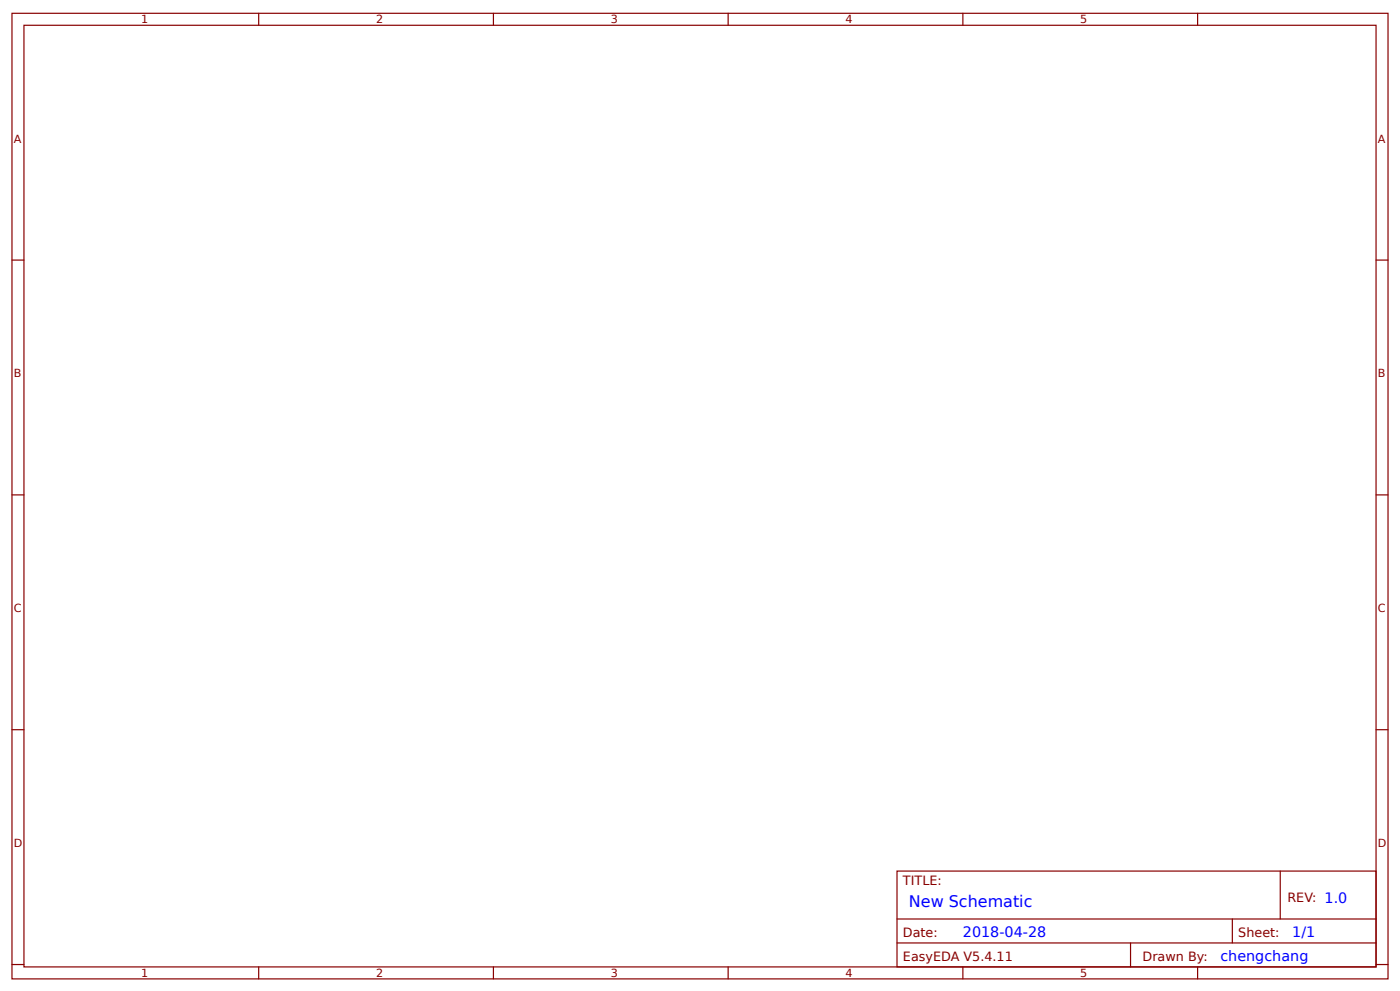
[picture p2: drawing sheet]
<svg xmlns="http://www.w3.org/2000/svg" width="309mm" height="219mm" viewBox="0 0 309 219" stroke-linecap="round" stroke-linejoin="round" font-family="sans-serif">
<defs><g id="words">
<text font-size="3.5" fill="#00f" x="200.8" y="200.3">New Schematic</text>
<g font-size="3.2" fill="#00f">
<text x="212.7" y="206.9">2018-04-28</text>
<text x="285.5" y="206.9">1/1</text>
<text x="269.6" y="212.2">chengchang</text>
</g>
<g font-size="2.8" fill="#800">
<text x="199.5" y="195.6">TITLE:</text>
<text x="284.4" y="199.3">REV: 1.0</text>
<text x="199.5" y="206.9">Date:</text>
<text x="273.6" y="206.9">Sheet:</text>
<text x="199.5" y="212.2">EasyEDA V5.4.11</text>
<text x="252.4" y="212.2">Drawn By:</text>
</g>
<g font-size="2.5" fill="#800">
<text x="31.2" y="5.2">1</text>
<text x="83.1" y="5.2">2</text>
<text x="134.9" y="5.2">3</text>
<text x="186.8" y="5.2">4</text>
<text x="238.7" y="5.2">5</text>
<text x="3" y="31.5">A</text>
<text x="304.4" y="31.5">A</text>
<text x="3" y="83.4">B</text>
<text x="304.4" y="83.4">B</text>
<text x="3" y="135.2">C</text>
<text x="304.4" y="135.2">C</text>
<text x="3" y="187.1">D</text>
<text x="304.4" y="187.1">D</text>
<text x="31.2" y="215.8">1</text>
<text x="83.1" y="215.8">2</text>
<text x="134.9" y="215.8">3</text>
<text x="186.8" y="215.8">4</text>
<text x="238.7" y="215.8">5</text>
</g>
</g></defs>
<g fill="none" stroke="#800" stroke-width=".26">
<path d="M2.6 2.9h304.1v213.3h-304.1zM5.3 5.6h298.7v207.9h-298.7zM57.1 2.9v2.7M109 2.9v2.7M160.9 2.9v2.7M212.7 2.9v2.7M264.6 2.9v2.7M2.6 57.4h2.7M304 57.4h2.7M2.6 109.3h2.7M304 109.3h2.7M2.6 161.2h2.7"/>
<path d="M304 161.2h2.7M198.2 192.4h105.8v21.1h-105.8zM282.8 192.4v10.6M2.6 213h2.7M57.1 213.5v2.7M109 213.5v2.7M160.9 213.5v2.7M198.2 203h105.8M198.2 208.3h105.8M212.7 213.5v2.7M249.8 208.3v5.2M264.6 213.5v2.7"/>
<path d="M272.3 203v5.3M304 213h2.7"/>
</g>
<use href="#words"/>
</svg>
